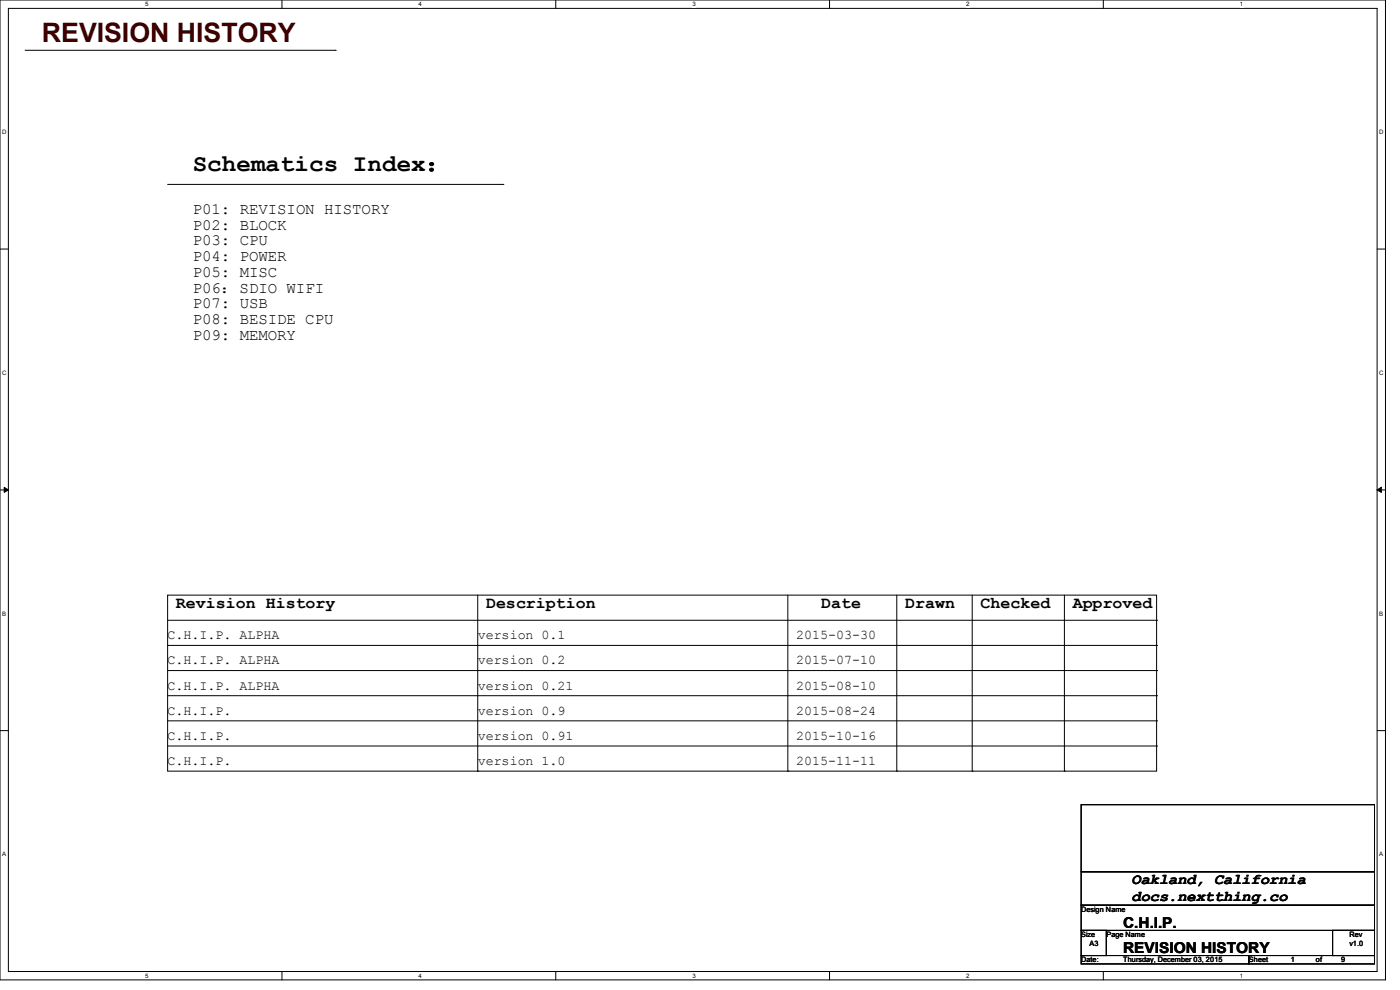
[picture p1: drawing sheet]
<svg xmlns="http://www.w3.org/2000/svg" width="297mm" height="210mm" viewBox="0 0 297 210" stroke-linecap="round" stroke-linejoin="round" font-family="sans-serif">
<defs><g id="words">
<text font-size="5.7" fill="#400000" x="8.9" y="8.8">REVISION HISTORY</text>
<text font-size="5.1" x="40.9" y="36.3">Schematics Index：</text>
<g font-size="3.5">
<text x="37.3" y="129.1">Revision History</text>
<text x="103.1" y="129.1">Description</text>
<text x="174.2" y="129.1">Date</text>
<text x="192" y="129.1">Drawn</text>
<text x="208" y="129.1">Checked</text>
<text x="227.6" y="129.1">Approved</text>
</g>
<g font-size="3.3">
<text x="40.9" y="45.3">P01: REVISION HISTORY</text>
<text x="40.9" y="48.7">P02: BLOCK</text>
<text x="40.9" y="52">P03: CPU</text>
<text x="40.9" y="55.4">P04: POWER</text>
<text x="40.9" y="58.7">P05: MISC</text>
<text x="40.9" y="62.1">P06：SDIO WIFI</text>
<text x="40.9" y="65.4">P07: USB</text>
<text x="40.9" y="68.7">P08: BESIDE CPU</text>
<text x="40.9" y="72.1">P09: MEMORY</text>
</g>
<g font-size="3.2">
<text x="240" y="187.6">Oakland, California</text>
<text x="240" y="191.1">docs.nextthing.co</text>
<text x="238.3" y="196.8">C.H.I.P.</text>
<text x="238.3" y="202.1">REVISION HISTORY</text>
</g>
<g font-size="2.8">
<text x="35.6" y="135.6">C.H.I.P. ALPHA</text>
<text x="101.3" y="135.6">version 0.1</text>
<text x="168.9" y="135.6">2015-03-30</text>
<text x="35.6" y="140.9">C.H.I.P. ALPHA</text>
<text x="101.3" y="140.9">version 0.2</text>
<text x="168.9" y="140.9">2015-07-10</text>
<text x="35.6" y="146.3">C.H.I.P. ALPHA</text>
<text x="101.3" y="146.3">version 0.21</text>
<text x="168.9" y="146.3">2015-08-10</text>
<text x="35.6" y="151.6">C.H.I.P.</text>
<text x="101.3" y="151.6">version 0.9</text>
<text x="168.9" y="151.6">2015-08-24</text>
<text x="35.6" y="156.9">C.H.I.P.</text>
<text x="101.3" y="156.9">version 0.91</text>
<text x="168.9" y="156.9">2015-10-16</text>
<text x="35.6" y="162.3">C.H.I.P.</text>
<text x="101.3" y="162.3">version 1.0</text>
<text x="168.9" y="162.3">2015-11-11</text>
</g>
<g font-size="1.6">
<text x="229.4" y="193.5">Design Name</text>
<text x="229.4" y="198.8">Size</text>
<text x="231.2" y="200.6">A3</text>
<text x="234.7" y="198.8">Page Name</text>
<text x="286.3" y="198.8">Rev</text>
<text x="286.3" y="200.6">v1.0</text>
<text x="229.4" y="204.1">Date:</text>
<text x="238.3" y="204.1">Thursday, December 03, 2015</text>
<text x="264.9" y="204.1">Sheet</text>
<text x="273.8" y="204.1">1</text>
<text x="279.2" y="204.1">of</text>
<text x="284.5" y="204.1">9</text>
</g>
<g font-size="1.3">
<text x="30.8" y="1.3">5</text>
<text x="88.8" y="1.3">4</text>
<text x="146.9" y="1.3">3</text>
<text x="205" y="1.3">2</text>
<text x="263.1" y="1.3">1</text>
<text x=".5" y="28.4">D</text>
<text x="292.6" y="28.4">D</text>
<text x=".5" y="79.5">C</text>
<text x="292.6" y="79.5">C</text>
<text x=".5" y="130.6">B</text>
<text x="292.6" y="130.6">B</text>
<text x=".5" y="181.7">A</text>
<text x="292.6" y="181.7">A</text>
<text x="30.8" y="207.4">5</text>
<text x="88.8" y="207.4">4</text>
<text x="146.9" y="207.4">3</text>
<text x="205" y="207.4">2</text>
<text x="263.1" y="207.4">1</text>
</g>
</g></defs>
<path d="M0 0h293.9v207.9h-293.9zM1.8 1.8h290.3v204.3h-290.3z" fill="none" stroke="#000" stroke-width=".21"/>
<g fill="#fff">
<path d="M30.8 .2h.7v1.4h-.7z"/>
<path d="M30.8 206.2h.7v1.4h-.7z"/>
</g>
<path d="M59.8 0v1.8M59.8 206.1v1.8" fill="none" stroke="#000" stroke-width=".21"/>
<g fill="#fff">
<path d="M88.8 .2h.7v1.4h-.7z"/>
<path d="M88.8 206.2h.7v1.4h-.7z"/>
</g>
<path d="M117.9 0v1.8M117.9 206.1v1.8" fill="none" stroke="#000" stroke-width=".21"/>
<g fill="#fff">
<path d="M146.9 .2h.7v1.4h-.7z"/>
<path d="M146.9 206.2h.7v1.4h-.7z"/>
</g>
<path d="M176 0v1.8M176 206.1v1.8" fill="none" stroke="#000" stroke-width=".21"/>
<g fill="#fff">
<path d="M205 .2h.7v1.4h-.7z"/>
<path d="M205 206.2h.7v1.4h-.7z"/>
</g>
<path d="M234.1 0v1.8M234.1 206.1v1.8" fill="none" stroke="#000" stroke-width=".21"/>
<g fill="#fff">
<path d="M263.1 .2h.6v1.4h-.6z"/>
<path d="M263.1 206.2h.6v1.4h-.6z"/>
<path d="M.5 27.3h.9v1.4h-.9z"/>
<path d="M292.6 27.3h.9v1.4h-.9z"/>
<path d="M.5 78.4h.9v1.4h-.9z"/>
<path d="M292.6 78.4h.9v1.4h-.9z"/>
</g>
<path d="M0 52.8h1.8M292.1 52.8h1.8" fill="none" stroke="#000" stroke-width=".21"/>
<g fill="#fff">
<path d="M.5 129.5h.8v1.4h-.8z"/>
<path d="M292.6 129.5h.8v1.4h-.8z"/>
</g>
<path d="M0 103.9h1.8M292.1 103.9h1.8" fill="none" stroke="#000" stroke-width=".21"/>
<path d="M.9 103.4l.9 .5-.9 .5zM292.1 103.9l.9-.5v1z" fill="#000" stroke="#000" stroke-width=".21"/>
<g fill="#fff">
<path d="M.5 180.5h.8v1.4h-.8z"/>
<path d="M292.6 180.5h.8v1.4h-.8z"/>
</g>
<g fill="none" stroke="#000" stroke-width=".21">
<path d="M5.3 10.7h65.8M71.1 10.7h.1M35.6 39.1h71.1M106.7 39.1h.1M35.6 126.2h209.8v37.4h-209.8zM35.6 131.6h209.8M35.6 136.9h209.8M101.3 126.2v37.4M167.1 126.2v37.4M190.2 126.2v37.4M206.2 126.2v37.4M225.8 126.2v37.4"/>
<path d="M245.4 131.6h.1M245.4 136.9h.1M0 155h1.8M35.6 152.9h209.8M35.6 147.6h209.8M35.6 142.2h209.8M35.6 158.2h209.8M245.4 152.9h.1M245.4 147.6h.1M245.4 142.2h.1M245.4 158.2h.1M292.1 155h1.8"/>
<path d="M101.3 163.6h.1M167.1 163.6h.1M190.2 163.6h.1M206.2 163.6h.1M225.8 163.6h.1M229.4 170.7h62.2v14.2h-62.2zM229.4 192h62.2v5.4h-62.2zM229.4 197.4h5.3v5.3h-5.3zM229.4 184.9h62.2v7.1h-62.2zM282.7 197.4h8.9v5.3h-8.9zM229.4 202.7h35.5v1.8h-35.5zM264.9 202.7h26.7v1.8h-26.7z"/>
</g>
<use href="#words"/>
</svg>
